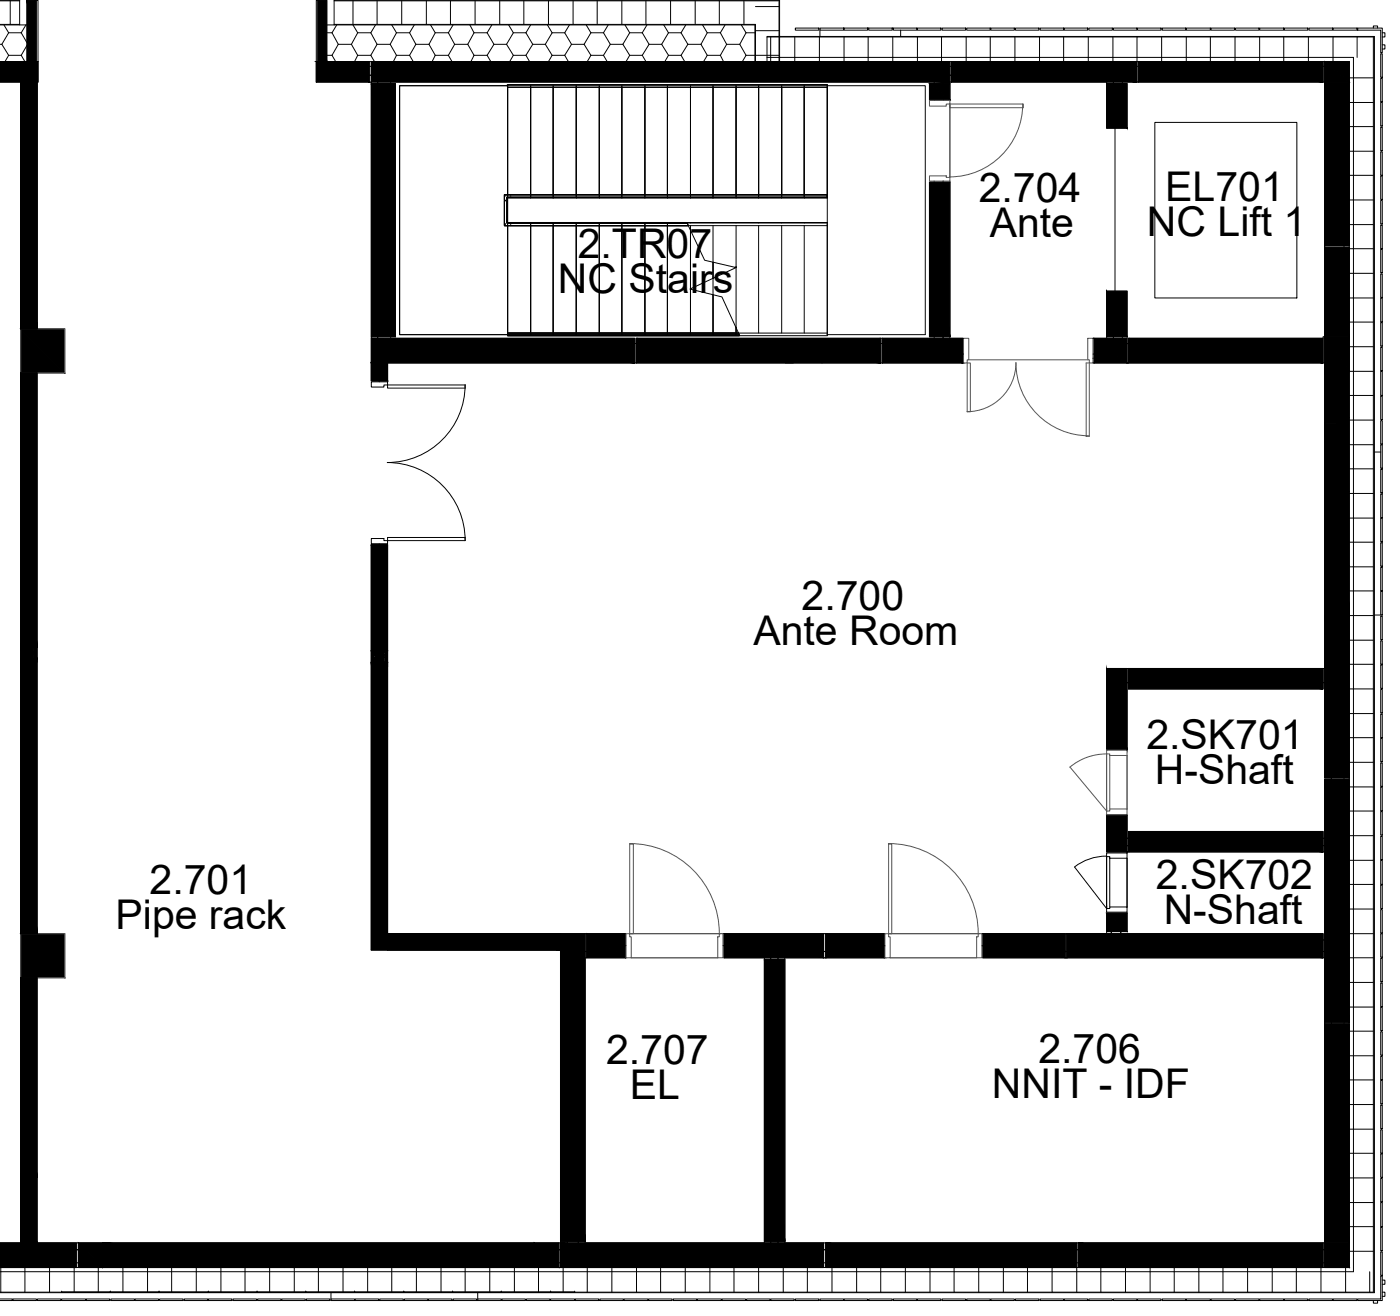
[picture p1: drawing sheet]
<svg xmlns="http://www.w3.org/2000/svg" width="113mm" height="106mm" viewBox="0 0 113 106" stroke-linecap="round" stroke-linejoin="round" font-family="sans-serif">
<defs><g id="words">
<g font-size="3.3">
<text x="79.1" y="16.3">2.704</text>
<text x="94.1" y="16.2">EL701</text>
<text x="45.1" y="23.6">NC Stairs</text>
<text x="46.7" y="20.8">2.TR07</text>
<text x="79.9" y="19.2">Ante</text>
<text x="92.6" y="19.1">NC Lift 1</text>
<text x="60.9" y="52.1">Ante Room</text>
<text x="64.7" y="49.3">2.700</text>
<text x="92.6" y="60.5">2.SK701</text>
<text x="93.3" y="63.3">H-Shaft</text>
<text x="93.4" y="71.8">2.SK702</text>
<text x="9.3" y="75.1">Pipe rack</text>
<text x="12.1" y="72.2">2.701</text>
<text x="94" y="74.6">N-Shaft</text>
<text x="49" y="85.9">2.707</text>
<text x="50.9" y="88.8">EL</text>
<text x="80.1" y="88.7">NNIT - IDF</text>
<text x="83.9" y="85.8">2.706</text>
</g>
</g></defs>
<!-- layer: 0 -->
<g fill="#000" stroke="#000" stroke-width=".08">
<path d="M-.1 5l3.2 1.6v-1.6zM-.1 5l3.2 1.6h-3.2z"/>
<path d="M25.5 5l4.3 1.6v-1.6zM25.5 5l4.3 1.6h-4.3z"/>
<path d="M30 6.8l1.9 20.4v-20.4zM30 6.8l1.9 20.4h-1.9z"/>
<path d="M30 5l46.7 1.6v-1.6zM30 5l46.7 1.6h-46.7z"/>
<path d="M75.1 6.8l1.6 1.3v-1.3zM75.1 6.8l1.6 1.3h-1.6z"/>
<path d="M75.1 14.7l1.6 12.5v-12.5zM75.1 14.7l1.6 12.5h-1.6z"/>
<path d="M89.4 6.8l1.6 3.6v-3.6zM89.4 6.8l1.6 3.6h-1.6z"/>
<path d="M76.9 5l14.9 1.6v-1.6zM76.9 5l14.9 1.6h-14.9z"/>
<path d="M91.9 5l15 1.6v-1.6zM91.9 5l15 1.6h-15z"/>
<path d="M107 5l2 1.6v-1.6zM107 5l2 1.6h-2z"/>
<path d="M107 6.6l2 13.2v-13.2zM107 6.6l2 13.2h-2z"/>
<path d="M107 20l2 7.2v-7.2zM107 20l2 7.2h-2z"/>
<path d="M30 27.3l21.3 2v-2zM30 27.3l21.3 2h-21.3z"/>
<path d="M51.4 27.3l19.7 2v-2zM51.4 27.3l19.7 2h-19.7z"/>
<path d="M71.3 27.3l6.4 2v-2zM71.3 27.3l6.4 2h-6.4z"/>
<path d="M89.4 23.5l1.6 3.7v-3.7zM89.4 23.5l1.6 3.7h-1.6z"/>
<path d="M88.4 27.3l2.6 2v-2zM88.4 27.3l2.6 2h-2.6z"/>
<path d="M91.2 27.3l15.7 2v-2zM91.2 27.3l15.7 2h-15.7z"/>
<path d="M107 27.2l2 2.8v-2.8zM107 27.2l2 2.8h-2z"/>
<path d="M89.4 54l1.6 6.5v-6.5zM89.4 54l1.6 6.5h-1.6z"/>
<path d="M91.2 54l15.7 1.6v-1.6zM91.2 54l15.7 1.6h-15.7z"/>
<path d="M107 49.7l2 13.1v-13.1zM107 49.7l2 13.1h-2z"/>
<path d="M45.3 75.4l2 24.9v-24.9zM45.3 75.4l2 24.9h-2z"/>
<path d="M47.4 75.4l3.1 2v-2zM47.4 75.4l3.1 2h-3.1z"/>
<path d="M61.7 77.5l1.7 22.8v-22.8zM61.7 77.5l1.7 22.8h-1.7z"/>
<path d="M58.5 75.4l8 2v-2zM58.5 75.4l8 2h-8z"/>
<path d="M66.7 75.4l4.7 2v-2zM66.7 75.4l4.7 2h-4.7z"/>
<path d="M79.4 75.4l6.6 2v-2zM79.4 75.4l6.6 2h-6.6z"/>
<path d="M89.4 65.9l1.6 2.9v-2.9zM89.4 65.9l1.6 2.9h-1.6z"/>
<path d="M89.4 73.8l1.6 1.4v-1.4zM89.4 73.8l1.6 1.4h-1.6z"/>
<path d="M91.2 67.2l15.7 1.6v-1.6zM91.2 67.2l15.7 1.6h-15.7z"/>
<path d="M86.2 75.4l20.7 2v-2zM86.2 75.4l20.7 2h-20.7z"/>
<path d="M107 63l2 19.6v-19.6zM107 63l2 19.6h-2z"/>
<path d="M107 82.7l2 17.7v-17.7zM107 82.7l2 17.7h-2z"/>
<path d="M-.1 100.4l6.3 2v-2zM-.1 100.4l6.3 2h-6.3z"/>
<path d="M6.3 100.4l2 2v-2zM6.3 100.4l2 2h-2z"/>
<path d="M8.3 100.4l34.9 2v-2zM8.3 100.4l34.9 2h-34.9z"/>
<path d="M43.2 100.4l1.9 2v-2zM43.2 100.4l1.9 2h-1.9z"/>
<path d="M45.3 100.4l21.2 2v-2zM45.3 100.4l21.2 2h-21.2z"/>
<path d="M66.7 100.4l20.3 2v-2zM66.7 100.4l20.3 2h-20.3z"/>
<path d="M87.1 100.4l19.8 2v-2zM87.1 100.4l19.8 2h-19.8z"/>
<path d="M107 100.4l2 2v-2zM107 100.4l2 2h-2z"/>
</g>
<!-- layer: A-WALL -->
<g fill="none" stroke="#000" stroke-width=".08">
<path d="M1.6 0v2M2.2 5v-5h.9v5h-3.1h3.1v1.6h-3.2M2.9 0v5M25.5 5h4.3v1.6h-4.3zM25.6 0v5M25.7 0v5M26.4 5v-5h-.9v5h83.5v97.4M26.4 2h34.6v3M27 2v-2h36v5M27 2h34v3M27 .1h35.9v4.9M30 6.8h1.9v20.4h-1.9z"/>
<path d="M30 5h46.7v1.6h-46.7zM62 5v-2.1h49v101.5h-111M62 3h48.9v101.4h-110.9M62 4.6h47.3v98.1h-109.3M75.1 14.7h1.6v12.5h-1.6zM75.1 6.8h1.6v1.3h-1.6zM76.9 5h14.9v1.6h-14.9zM91.9 5h15v1.6h-15zM107 20h2v10h-2zM107 5h2v14.8h-2zM110.9 2.3v-.2h.4v.2M111.7 3.6h.2v.4h-.2"/>
<path d="M111.7 2.6h.2v.4h-.2M30 27.3h21.3v2h-21.3zM51.4 27.3h19.7v2h-19.7zM108 30v19.7M109 30h-2v19.7h2M107 49.7h2v13.1h-2zM45.3 75.4h2v24.9h-2zM61.7 77.5h1.7v22.8h-1.7zM107 63h2v19.6h-2zM107 82.7h2v19.7h-2zM0 100.4h6.2v2h-6.3h109.1M6.3 102.4v-2h2v2"/>
<path d="M8.3 100.4h34.9M43.2 100.4h1.9v2h-1.9zM45.3 100.4h21.2v2h-21.2zM66.7 100.4h20.3v2h-20.3zM87.1 100.4h19.8v2h-19.8zM110.9 105.1v.2h.4v-.2M111.7 103.4h.2v.3h-.2M111.7 104.4h.2v.3h-.2"/>
</g>
<!-- layer: A-FLOR -->
<g fill="none" stroke="#000" stroke-width=".08">
<path d="M29.8 6.6h.2v.2M29.8 6.1h.2M29.8 5.4h.2M30.5 6.6v.2M31.6 6.6v.2M75.5 6.6v.2M75.5 8.1h.1M75.5 14.6v.1M76.2 6.6v.2M76.2 8.1h.1M76.2 14.6v.1M76.7 6.1h.2"/>
<path d="M76.7 5.4h.2M76.7 8.1h.1M76.7 8.4v5.9M76.7 14.6v.1M76.9 6.6h-.2v.2M89.4 6.6v.2M89.9 6.6v.2M90.1 10.4v13.1M90.7 6.6v.2M91.8 6.6h.1M91.8 5.4h.1M106.9 6.6h.1"/>
<path d="M106.9 5.4h.1M107 19.8v.2M108.6 19.8v.2M30 27.2v.1M30.5 27.2v.1M30.6 30.8h.1M31.6 27.2v.1M51.3 27.8h.1M51.3 29.3h.1M71.1 27.8h.2M71.1 29.3h.2M75.5 27.2v.1"/>
<path d="M76.2 27.2v.1M76.7 27.2v.1M77.7 28.9h.1M77.7 29.3h.1M77.7 28.6h.1M77.7 27.3h.1M88.3 28.9h.1M88.3 29.3h.1M88.3 28.6h.1M88.3 27.3h.1M89.4 27.2v.1M89.9 27.2v.1"/>
<path d="M90.7 27.2v.1M91 27.8h.2M91 29.3h.2M106.9 29.3h.1M107 27.2h-.1v.1M30.6 43.9v.1M91 55.1h.2M91 54h.2M106.9 55.1h.1M106.9 54h.1M47.3 76.9h.1M47.3 77.4h.1"/>
<path d="M47.3 75.4h.1M50.5 76.4h.1M58.4 76.4h.1M61.7 77.4v.1M62.3 77.4v.1M62.8 77.4v.1M63.4 77.4v.1M66.5 76.9h.2M66.5 77.4h.2M66.5 75.4h.2M71.4 76.4h.1M79.3 76.4h.1"/>
<path d="M86 76.9h.2M86 77.4h.2M89.4 75.2v.2h-10M89.8 75.2v.2M90.5 75.2v.2M91 67.7h.2M91 68.3h.2M91 60.5v.1M91 65.8v.1M91 68.8v.1M91 73.7v.1M106.9 76.9h.1"/>
<path d="M106.9 67.7h.1M106.9 68.3h.1M106.9 75.9h.1M106.9 68.8h.1M106.9 77.4h.1M107.5 62.8v.2M108.6 62.8v.2M107 82.6v.1M107.5 82.6v.1M108.6 82.6v.1M6.2 100.9h.1M6.2 102h.1"/>
<path d="M6.2 100.4h.1M45.1 100.9h.2M45.1 102h.2M45.3 100.3v.1h-.2M45.8 100.3v.1M46.7 100.3v.1M47.3 100.3v.1M61.7 100.3v.1M62.3 100.3v.1M62.8 100.3v.1M63.4 100.3v.1M66.5 100.9h.2"/>
<path d="M66.5 102h.2M66.5 100.4h.2M87 100.9h.1M87 102h.1M87 100.4h.1M106.9 100.9h.1M106.9 102h.1M106.9 100.4h.1"/>
</g>
<!-- layer: I-WALL -->
<g fill="none" stroke="#000" stroke-width=".08">
<path d="M89.4 6.8h1.6v3.6h-1.6zM1.7 26.6v-20h1.3v20M1.7 30.1v45.3M3 30.1v45.3M30 29.3h1.3v1.5h-1.3zM71.3 27.3h6.4v2h-6.4zM88.4 27.3h2.6v2h-2.6zM89.4 23.5h1.6v3.7h-1.6zM91.2 27.3h15.7v2h-15.7zM30 44h1.3v31.4h14v1.3h-15.3zM89.4 54h1.6v6.5h-1.6zM91.2 54h15.7v1.6h-15.7z"/>
<path d="M1.7 79v21.4h1.3v-21.4M47.4 75.4h3.1v2h-3.1zM58.5 75.4h8v2h-8zM66.7 75.4h4.7v2h-4.7zM79.4 75.4h6.6v2h-6.6zM86.2 75.4h20.7v2h-20.7zM89.4 73.8h1.6v1.4h-1.6zM89.4 65.9h1.6v2.9h-1.6zM91.2 67.2h15.7v1.6h-15.7z"/>
</g>
<!-- layer: S-COLS -->
<g fill="#000" stroke="#000" stroke-width=".08">
<path d="M1.7 26.6l3.5 3.5v-3.5zM1.7 26.6l3.5 3.5h-3.5z"/>
<path d="M1.7 75.4l3.5 3.6v-3.6zM1.7 75.4l3.5 3.6h-3.5z"/>
</g>
<path d="M1.7 26.6h3.5v3.5h-3.5zM1.7 75.4h3.5v3.6h-3.5z" fill="none" stroke="#545454" stroke-width=".08"/>
<!-- layer: A-WALL-PATT -->
<g fill="none" stroke="#000" stroke-width=".08">
<path d="M-.1 3.6h.2M.1 3.6l.6 .9M.3 2l.4 .6M.7 2.6h1M.7 4.5h1M.7 2.6l-.6 1M.7 4.5l-.3 .5M1.7 4.5l.3 .5M1.7 2.6l.5 .9M2.1 2l-.4 .6M2.2 3.7l-.5 .8M26.4 2.6h.4"/>
<path d="M26.4 4.5h.4M26.8 4.5l.3 .5M26.8 2.6l.5 1M27.2 2l-.4 .6M27.3 3.6h1.1M27.3 3.6l-.5 .9M28.4 3.6l.5 .9M28.5 2l.4 .6M28.9 2.6h1.1M28.9 4.5h1.1M28.9 2.6l-.5 1M28.9 4.5l-.3 .5"/>
<path d="M30 4.5l.2 .5M30 2.6l.5 1M30.3 2l-.3 .6M30.5 3.6h1M30.5 3.6l-.5 .9M31.5 3.6l.5 .9M31.6 2l.4 .6M32 2.6h1.1M32 4.5h1.1M32 2.6l-.5 1M32 4.5l-.2 .5M33.1 4.5l.3 .5"/>
<path d="M33.1 2.6l.5 1M33.5 2l-.4 .6M33.6 3.6h1.1M33.6 3.6l-.5 .9M34.7 3.6l.5 .9M34.8 2l.4 .6M35.2 2.6h1M35.2 4.5h1M35.2 2.6l-.5 1M35.2 4.5l-.3 .5M36.2 4.5l.3 .5M36.2 2.6l.5 1"/>
<path d="M36.6 2l-.4 .6M36.7 3.6h1.1M36.7 3.6l-.5 .9M37.8 3.6l.5 .9M38 2l.3 .6M38.3 2.6h1M38.3 4.5h1M38.3 2.6l-.5 1M38.3 4.5l-.3 .5M39.3 4.5l.3 .5M39.3 2.6l.6 1M39.7 2l-.4 .6"/>
<path d="M39.9 3.6h1M39.9 3.6l-.6 .9M40.9 3.6l.6 .9M41.1 2l.4 .6M41.5 2.6h1M41.5 4.5h1M41.5 2.6l-.6 1M41.5 4.5l-.3 .5M42.5 4.5l.3 .5M42.5 2.6l.5 1M42.9 2l-.4 .6M43 3.6h1"/>
<path d="M43 3.6l-.5 .9M44 3.6l.6 .9M44.2 2l.4 .6M44.6 2.6h1M44.6 4.5h1M44.6 2.6l-.6 1M44.6 4.5l-.3 .5M45.6 4.5l.3 .5M45.6 2.6l.6 1M46 2l-.4 .6M46.2 3.6h1M46.2 3.6l-.6 .9"/>
<path d="M47.2 3.6l.5 .9M47.4 2l.3 .6M47.7 2.6h1M47.7 4.5h1M47.7 2.6l-.5 1M47.7 4.5l-.3 .5M48.7 4.5l.3 .5M48.7 2.6l.6 1M49.1 2l-.4 .6M49.3 3.6h1M49.3 3.6l-.6 .9M50.3 3.6l.6 .9"/>
<path d="M50.5 2l.4 .6M50.9 2.6h1M50.9 4.5h1M50.9 2.6l-.6 1M50.9 4.5l-.3 .5M51.9 4.5l.3 .5M51.9 2.6l.5 1M52.3 2l-.4 .6M52.4 3.6h1M52.4 3.6l-.5 .9M53.4 3.6l.6 .9M53.6 2l.4 .6"/>
<path d="M54 2.6h1M54 4.5h1M54 2.6l-.6 1M54 4.5l-.3 .5M55 4.5l.3 .5M55 2.6l.6 1M55.4 2l-.4 .6M55.6 3.6h1M55.6 3.6l-.6 .9M56.6 3.6l.5 .9M56.7 2l.4 .6M57.1 2.6h1.1"/>
<path d="M57.1 4.5h1.1M57.1 2.6l-.5 1M57.1 4.5l-.3 .5M58.2 4.5l.2 .5M58.2 2.6l.5 1M58.6 2l-.4 .6M58.7 3.6h1.1M58.7 3.6l-.5 .9M59.8 3.6l.5 .9M59.9 2l.4 .6M60.3 2.6h.7M60.3 4.5h.7"/>
<path d="M60.3 2.6l-.5 1M60.3 4.5l-.3 .5M61 4.5h1.9M61 2.5h1.9M61 .5h1.9M62.3 3v2M64.2 3v2M66.2 3v2M68.2 3v2M70.1 3v2M72.1 3v2M74.1 3v2"/>
<path d="M76.1 3v2M78 3v2M80 3v2M82 3v2M84 3v2M85.9 3v2M87.9 3v2M89.9 3v2M91.8 3v2M93.8 3v2M95.8 3v2M97.8 3v2"/>
<path d="M99.8 3v2M101.7 3v2M103.7 3v2M105.7 3v2M107.7 3v2M109 18.1h1.9M109 16.2h1.9M109 14.2h1.9M109 12.2h1.9M109 10.2h1.9M109 8.3h1.9M109 6.3h1.9"/>
<path d="M109.6 3v1.6M109 39.9h1.9M109 37.9h1.9M109 35.9h1.9M109 33.9h1.9M109 31.9h1.9M109 30h1.9M109 28h1.9M109 26h1.9M109 24.1h1.9M109 22.1h1.9M109 20.1h1.9"/>
<path d="M109 33.7l-2 2M109 39.7l-2 2M109 59.6h1.9M109 57.6h1.9M109 55.6h1.9M109 53.7h1.9M109 51.7h1.9M109 49.7h1.9M109 47.7h1.9M109 45.8h1.9M109 43.8h1.9M109 41.8h1.9"/>
<path d="M109 45.7l-2 1.9M109 79.4h1.9M109 77.4h1.9M109 75.4h1.9M109 73.4h1.9M109 71.4h1.9M109 69.5h1.9M109 67.5h1.9M109 65.5h1.9M109 63.6h1.9M109 61.6h1.9M109 99.1h1.9"/>
<path d="M109 97.1h1.9M109 95.1h1.9M109 93.2h1.9M109 91.2h1.9M109 89.2h1.9M109 87.2h1.9M109 85.3h1.9M109 83.3h1.9M109 81.3h1.9M.1 102.4v2M2 102.4v2M4 102.4v2"/>
<path d="M6 102.4v2M7.9 102.4v2M9.9 102.4v2M11.9 102.4v2M13.9 102.4v2M15.9 102.4v2M17.8 102.4v2M19.8 102.4v2M21.8 102.4v2M23.8 102.4v2M25.7 102.4v2M27.7 102.4v2"/>
<path d="M29.7 102.4v2M31.6 102.4v2M33.6 102.4v2M35.6 102.4v2M37.6 102.4v2M39.6 102.4v2M41.6 102.4v2M43.5 102.4v2M45.5 102.4v2M47.4 102.4v2M49.4 102.4v2M51.4 102.4v2"/>
<path d="M53.4 102.4v2M55.4 102.4v2M57.3 102.4v2M59.3 102.4v2M61.3 102.4v2M63.3 102.4v2M65.2 102.4v2M67.2 102.4v2M69.2 102.4v2M71.1 102.4v2M73.1 102.4v2M75.1 102.4v2"/>
<path d="M77.1 102.4v2M79.1 102.4v2M81 102.4v2M83 102.4v2M85 102.4v2M87 102.4v2M88.9 102.4v2M90.9 102.4v2M92.9 102.4v2M94.8 102.4v2M96.8 102.4v2M98.8 102.4v2"/>
<path d="M100.8 102.4v2M102.8 102.4v2M104.7 102.4v2M106.7 102.4v2M108.7 102.4v2M109 101.1h1.9M110.6 102.7v1.7"/>
</g>
<!-- layer: A-DOOR -->
<path d="M82.6 8.4a5.9 5.9 0 0 1-5.9 5.9M78.3 29.1h9.6M50.8 68.1a7.3 7.3 0 0 1 7.3 7.3M50.9 75.4h7.3M51 77.4h7M71.8 68.1a7.3 7.3 0 0 1 7.2 7.3M71.8 75.4h7.3M71.9 77.4h7M89.4 60.9a4.6 4.6 0 0 0-3 1.1M89.4 60.9v4.6l-3-3.5M91 61v4.3" fill="none" stroke="#545454" stroke-width=".08"/>
<!-- layer: A-DOOR-FRAM -->
<g fill="none" stroke="#545454" stroke-width=".08">
<path d="M75.1 14.2h1.3v.1h.3v.3h-1.6zM75.1 8.1h1.6v.3h-.3v.2h-1.3zM76.7 8.4h6v.3h-6zM77.8 27.3h.5v1.8h-.2v.2h-.3zM78.1 33.3a4 4 0 0 0 4-4 5.9 5.9 0 0 0 5.9 5.9M78.1 29.3h.3v4h-.3zM87.7 29.3h.3v5.9h-.3zM87.9 27.3h.4v2h-.3v-.2h-.1zM50.6 75.4h.3v.3h.1v1.7h-.4zM50.9 68.2h.3v7.2h-.3zM58.1 75.4h.3v2h-.4v-1.7h.1zM71.5 75.4h.3v.3h.1v1.7h-.4z"/>
<path d="M71.8 68.2h.2v7.2h-.2zM79 75.4h.3v2h-.4v-1.7h.1zM89.4 65.5h.2v-.2h1.4v.5h-1.6zM89.4 60.6h1.6v.4h-1.4v-.1h-.2zM89.4 60.9v4.6M89.6 61v4.3M91 61v4.3"/>
</g>
<!-- layer: A-WALL-PATT -->
<g fill="#000" stroke="#000" stroke-width=".08">
<path d="M1.7 95.1h1.3v5.3z"/>
<path d="M2.2 0l.7 5v-5zM2.2 0l.7 5h-.7z"/>
<path d="M25.7 0l.7 5v-5zM25.7 0l.7 5h-.7z"/>
<path d="M1.7 6.6l1.3 20v-20zM1.7 6.6l1.3 20v-20zM1.7 6.6l1.3 20h-1.3zM1.7 6.6l1.3 20h-1.3z"/>
<path d="M1.7 30.1l1.3 22.2v-22.2zM1.7 30.1l1.3 22.2h-1.3z"/>
<path d="M1.7 30.1l1.3 22.2v-22.2zM1.7 30.1l1.3 22.2h-1.3z"/>
<path d="M30 29.3l1.3 1.5v-1.5zM30 29.3l1.3 1.5h-1.3z"/>
<path d="M30 29.3l1.3 1.5v-1.5zM30 29.3l1.3 1.5h-1.3z"/>
<path d="M107 30l1 4.2v-4.2zM107 30l1 4.2h-1z"/>
<path d="M107 34.2l1 15.5v-15.5zM107 34.2l1 15.5h-1z"/>
<path d="M108 30l1 19.7v-19.7zM108 30l1 19.7h-1z"/>
<path d="M1.7 52.3l.2 .9v-.9zM1.7 52.3l.2 .9h-.2z"/>
<path d="M1.7 52.3l.2 .9v-.9zM1.7 52.3l.2 .9h-.2z"/>
<path d="M2 52.8h.7zM2 52.8h.7z"/>
<path d="M2 52.8h.7zM2 52.8h.7z"/>
<path d="M1.9 52.3l.8 .3v-.3zM1.9 52.3l.8 .3h-.8z"/>
<path d="M1.9 52.6l.8 .1v-.1zM1.9 52.6l.8 .1h-.7z"/>
<path d="M2 52.7h.7zM2 52.7h.6z"/>
<path d="M2 52.8l.7 .1zM2 52.8l.7 .1z"/>
<path d="M1.9 52.9l.8 .3v-.3zM1.9 52.9l.8 .3h-.8z"/>
<path d="M1.9 52.3l.8 .3v-.3zM1.9 52.3l.8 .3h-.8z"/>
<path d="M1.9 52.6l.8 .1v-.1zM1.9 52.6l.8 .1h-.7z"/>
<path d="M2 52.7h.7zM2 52.7h.6z"/>
<path d="M2 52.8l.7 .1zM2 52.8l.7 .1z"/>
<path d="M1.9 52.9l.8 .3v-.3zM1.9 52.9l.8 .3h-.8z"/>
<path d="M2.8 52.3l.2 .9v-.9zM2.8 52.3l.2 .9h-.2z"/>
<path d="M1.7 53.2l1.3 22.2v-22.2zM1.7 53.2l1.3 22.2h-1.3z"/>
<path d="M2.8 52.3l.2 .9v-.9zM2.8 52.3l.2 .9h-.2z"/>
<path d="M1.7 53.2l1.3 22.2v-22.2zM1.7 53.2l1.3 22.2h-1.3z"/>
<path d="M30 52.6l.2 .9v-.9zM30 52.6l.2 .9h-.2z"/>
<path d="M30 52.6l.2 .9v-.9zM30 52.6l.2 .9h-.2z"/>
<path d="M30.3 53l.7 .1zM30.3 53l.7 .1z"/>
<path d="M30.3 53l.7 .1zM30.3 53l.7 .1z"/>
<path d="M30.2 52.6l.8 .3v-.3zM30.2 52.6l.8 .3h-.8z"/>
<path d="M30.2 52.9l.8 .1v-.1zM30.2 52.9l.8 .1h-.7z"/>
<path d="M30.3 53h.7zM30.3 53h.6z"/>
<path d="M30.3 53.1h.7zM30.3 53.1h.7z"/>
<path d="M30.2 53.1l.8 .4v-.4zM30.2 53.1l.8 .4h-.8z"/>
<path d="M30.2 52.6l.8 .3v-.3zM30.2 52.6l.8 .3h-.8z"/>
<path d="M30.2 52.9l.8 .1v-.1zM30.2 52.9l.8 .1h-.7z"/>
<path d="M30.3 53h.7zM30.3 53h.6z"/>
<path d="M30.3 53.1h.7zM30.3 53.1h.7z"/>
<path d="M30.2 53.1l.8 .4v-.4zM30.2 53.1l.8 .4h-.8z"/>
<path d="M30 44l1.3 8.6v-8.6zM30 44l1.3 8.6h-1.3z"/>
<path d="M31.1 52.6l.2 .9v-.9zM31.1 52.6l.2 .9h-.2z"/>
<path d="M30 53.5l1.3 23.2v-23.2zM30 53.5l1.3 23.2h-1.3z"/>
<path d="M30 44l1.3 8.6v-8.6zM30 44l1.3 8.6h-1.3z"/>
<path d="M31.1 52.6l.2 .9v-.9zM31.1 52.6l.2 .9h-.2z"/>
<path d="M30 53.5l1.3 23.2v-23.2zM30 53.5l1.3 23.2h-1.3z"/>
<path d="M1.7 79l1.3 16.1v-16.1zM1.7 79l1.3 16.1h-1.3z"/>
<path d="M1.7 79l1.3 16.1v-16.1zM1.7 79l1.3 16.1h-1.3zM1.7 95.1l1.3 5.3v-5.3zM1.7 95.1l1.3 5.3h-1.3zM1.7 95.1l1.3 5.3h-1.3z"/>
<path d="M31.3 75.4l14 1.3v-1.3zM31.3 75.4l14 1.3v-1.3zM31.3 75.4l14 1.3h-14zM31.3 75.4l14 1.3h-14z"/>
</g>
<!-- layer: S-STRS -->
<g fill="none" stroke="#000" stroke-width=".08">
<path d="M41 6.9h-8.7v20.1h8.7M41 7.1v8.6M41 15.9v2.1M41 18.2v8.8M41 16h25.8M41 18h25.8M42.9 7.1v8.6M42.9 15.9v.1M42.9 18h.1M42.9 18.2v8.8M44.7 7.1v8.6M44.7 15.9v.1"/>
<path d="M44.7 18h.1M44.7 18.2v8.8M46.5 7.1v8.6M46.5 15.9v.1M46.5 18h.1M46.5 18.2v8.8M48.4 7.1v8.6M48.4 15.9v.1M48.4 18h.1M48.4 18.2v8.8M50.2 7.1v8.6M50.2 15.9v.1"/>
<path d="M50.2 18h.1M50.2 18.2v8.8M52.1 7.1v8.6M52.1 15.9v.1M52.1 18h.1M52.1 18.2v8.8M53.9 7.1v8.6M53.9 15.9v.1M53.9 18h.1M53.9 18.2v8.8M55.8 18.2v8.8M55.8 7.1v8.6"/>
<path d="M55.8 15.9v.1M55.8 18h.1M57.6 7.1v8.6M57.6 15.9v.1M57.6 18h.1M57.6 18.2v8.8M59.5 7.1v8.6M59.5 15.9v.1M59.5 18h.1M59.5 18.2v8.8M61.3 7.1v8.6M61.3 15.9v.1"/>
<path d="M61.3 18h.1M61.3 18.2v8.7M63.1 7.1v8.6M63.1 15.9v.1M63.1 18h.1M63.1 18.2v8.7M65 7.1v8.6M65 15.9v.1M65 18h.1M65 18.2v8.7M66.8 6.9h7.9v20.1h-7.9M66.8 7.1v8.6"/>
<path d="M66.8 15.9v2.1M66.8 18.2v8.7M41 27h18.7M55.8 23.3h.1"/>
</g>
<!-- layer: S-STRS-MBND -->
<g fill="none" stroke="#000" stroke-width=".08">
<path d="M41 6.9h-8.7v20.1h8.7M41 18h14.5l1.4 3 2.6 .6-3.8 1.7 2.6 .7 1.4 3h-18.7M41 6.9v20.1M41 6.9h25.8v9.1h-25.8M42.9 6.9v9.1M42.9 18v9M44.7 6.9v9.1M44.7 18v9M46.5 6.9v9.1M46.5 18v9M48.4 6.9v9.1M48.4 18v9"/>
<path d="M50.2 6.9v9.1M50.2 18v9M52.1 6.9v9.1M52.1 18v9M53.9 6.9v9.1M53.9 18v9M55.8 18.5v8.5M55.8 6.9v9.1M57.6 6.9v9.1M59.5 6.9v9.1M61.3 6.9v9.1M63.1 6.9v9.1"/>
<path d="M65 6.9v9.1M57.6 21.2v1.3M57.6 23.8v3.2M59.5 21.6h.1M59.5 26.4v.6"/>
</g>
<!-- layer: A-GLAZ-CURT -->
<g fill="none" stroke="#000" stroke-width=".08">
<path d="M64.2 2.3h1.9v.1h-1.9zM66.2 2.3h1.9v.1h-1.9zM68.2 2.3h1.9v.1h-1.9zM70.2 2.3h1.9v.1h-1.9zM72.2 2.3h1.9v.1h-1.9zM74.1 2.3h1.9v.1h-1.9zM76.1 2.3h1.9v.1h-1.9zM78.1 2.3h1.9v.1h-1.9zM80 2.3h1.9v.1h-1.9zM82 2.3h1.9v.1h-1.9zM84 2.3h1.9v.1h-1.9zM86 2.3h1.9v.1h-1.9z"/>
<path d="M87.9 2.3h2v.1h-2zM89.9 2.3h1.9v.1h-1.9zM91.9 2.3h1.9v.1h-1.9zM93.9 2.3h1.9v.1h-1.9zM95.8 2.3h2v.1h-2zM97.8 2.3h1.9v.1h-1.9zM99.8 2.3h1.9v.1h-1.9zM101.7 2.3h2v.1h-2zM103.7 2.3h1.9v.1h-1.9zM105.7 2.3h1.9v.1h-1.9zM107.7 2.3h1.9v.1h-1.9zM111.5 4.3h.2v1.9h-.2z"/>
<path d="M111.5 18.2h.2v1.9h-.2zM111.5 16.2h.2v1.9h-.2zM111.5 14.2h.2v1.9h-.2zM111.5 12.3h.2v1.9h-.2zM111.5 10.3h.2v1.9h-.2zM111.5 8.3h.2v1.9h-.2zM111.5 6.3h.2v1.9h-.2zM111.5 39.9h.2v1.9h-.2zM111.5 37.9h.2v1.9h-.2zM111.5 35.9h.2v1.9h-.2zM111.5 34h.2v1.9h-.2zM111.5 32h.2v1.9h-.2z"/>
<path d="M111.5 30h.2v1.9h-.2zM111.5 28h.2v2h-.2zM111.5 26.1h.2v1.9h-.2zM111.5 24.1h.2v1.9h-.2zM111.5 22.1h.2v1.9h-.2zM111.5 20.1h.2v1.9h-.2zM111.5 59.6h.2v1.9h-.2zM111.5 57.7h.2v1.9h-.2zM111.5 55.7h.2v1.9h-.2zM111.5 53.7h.2v1.9h-.2zM111.5 51.8h.2v1.9h-.2zM111.5 49.8h.2v1.9h-.2z"/>
<path d="M111.5 47.8h.2v1.9h-.2zM111.5 45.8h.2v1.9h-.2zM111.5 43.8h.2v1.9h-.2zM111.5 41.8h.2v2h-.2zM111.5 79.4h.2v1.9h-.2zM111.5 77.4h.2v1.9h-.2zM111.5 75.4h.2v1.9h-.2zM111.5 73.5h.2v1.9h-.2zM111.5 71.5h.2v1.9h-.2zM111.5 69.5h.2v1.9h-.2zM111.5 67.5h.2v1.9h-.2zM111.5 65.6h.2v1.9h-.2z"/>
<path d="M111.5 63.6h.2v1.9h-.2zM111.5 61.6h.2v1.9h-.2zM111.5 97.1h.2v2h-.2zM111.5 99.1h.2v1.9h-.2zM111.5 95.2h.2v1.9h-.2zM111.5 93.2h.2v1.9h-.2zM111.5 91.3h.2v1.9h-.2zM111.5 89.3h.2v1.9h-.2zM111.5 87.3h.2v1.9h-.2zM111.5 85.3h.2v1.9h-.2zM111.5 83.3h.2v1.9h-.2zM111.5 81.3h.2v2h-.2z"/>
<path d="M-.1 104.9h1.1v.2h-1.1M1 104.9h1.9v.2h-1.9zM3 104.9h1.9v.2h-1.9zM5 104.9h1.9v.2h-1.9zM5 104.4h.1M5 104.4h41.4M7 104.9h1.9v.2h-1.9zM8.9 104.4h.1M9 104.9h1.9v.2h-1.9zM10.9 104.9h1.9v.2h-1.9zM12.8 104.4h.1M12.9 104.9h1.9v.2h-1.9z"/>
<path d="M14.9 104.9h1.9v.2h-1.9zM16.8 104.9h1.9v.2h-1.9zM16.8 104.4h.1M18.8 104.9h1.9v.2h-1.9zM20.8 104.4h.1M20.8 104.9h1.9v.2h-1.9zM22.8 104.9h1.9v.2h-1.9zM24.7 104.4h.1M24.7 104.9h1.9v.2h-1.9zM26.7 104.9h1.9v.2h-1.9zM28.6 104.4h.1M28.7 104.9h1.9v.2h-1.9z"/>
<path d="M30.7 104.9h1.9v.2h-1.9zM32.6 104.4h.1M32.7 104.9h1.9v.2h-1.9zM34.6 104.9h1.9v.2h-1.9zM36.6 104.4h.1M36.6 104.9h1.9v.2h-1.9zM38.6 104.9h1.9v.2h-1.9zM40.5 104.4h.1M40.5 104.9h1.9v.2h-1.9zM42.5 104.9h1.9v.2h-1.9zM44.5 104.9h1.9v.2h-1.9zM44.5 104.4h.1"/>
<path d="M46.4 104.4h.1M46.5 104.9h1.9v.2h-1.9zM48.5 104.9h1.9v.2h-1.9zM50.4 104.9h1.9v.2h-1.9zM52.4 104.9h1.9v.2h-1.9zM54.4 104.9h1.9v.2h-1.9zM56.3 104.9h2v.2h-2zM58.3 104.9h1.9v.2h-1.9zM60.3 104.9h1.9v.2h-1.9zM62.3 104.9h1.9v.2h-1.9zM64.2 104.9h1.9v.2h-1.9zM66.2 104.9h1.9v.2h-1.9z"/>
<path d="M68.2 104.9h1.9v.2h-1.9zM70.2 104.9h1.9v.2h-1.9zM72.2 104.9h1.9v.2h-1.9zM74.1 104.9h1.9v.2h-1.9zM76.1 104.9h1.9v.2h-1.9zM78.1 104.9h1.9v.2h-1.9zM80 104.9h1.9v.2h-1.9zM82 104.9h1.9v.2h-1.9zM84 104.9h1.9v.2h-1.9zM86 104.9h1.9v.2h-1.9zM87.9 104.9h2v.2h-2zM89.9 104.9h1.9v.2h-1.9z"/>
<path d="M91.9 104.9h1.9v.2h-1.9zM93.9 104.9h1.9v.2h-1.9zM95.8 104.9h2v.2h-2zM97.8 104.9h1.9v.2h-1.9zM99.8 104.9h1.9v.2h-1.9zM101.7 104.9h2v.2h-2zM103.7 104.9h1.9v.2h-1.9zM105.7 104.9h1.9v.2h-1.9zM107.7 104.9h1.9v.2h-1.9zM111.5 101.1h.2v1.9h-.2z"/>
</g>
<!-- layer: A-DOOR-FRAM -->
<path d="M30 30.8h1.3v.3h-.3v.2h-1zM31.3 31.1h6.3v.2h-6.3zM37.6 31.1a6.3 6.3 0 0 1-6.3 6.3 6.3 6.3 0 0 1 6.3 6.2M30 43.5h1v.2h.3v.2h-1.3zM31.3 43.4h6.3v.3h-6.3zM89.4 73.4h.2v-.1h1.4v.4h-1.6zM89.4 68.9h1.6v.4h-1.4v-.1h-.2zM89.4 69.2v4.2M89.6 69.3v4M91 69.3v4" fill="none" stroke="#000" stroke-width=".08"/>
<!-- layer: A-DETL-THIN -->
<path d="M93.3 9.9h11.5v14.2h-11.5z" fill="none" stroke="#000" stroke-width=".08"/>
<!-- layer: A-DOOR -->
<path d="M89.4 69.2a4.2 4.2 0 0 0-2.6 .8M89.4 69.2v4.2l-2.6-3.4M91 69.3v4" fill="none" stroke="#000" stroke-width=".08"/>
<!-- layer: A-GENM -->
<path d="M109.7 2.3h2v2h-.2v-1.9h-1.8zM111.5 103.1h.2v2h-2v-.2h1.8z" fill="none" stroke="#000" stroke-width=".08"/>
<!-- layer: A-GLAZ -->
<g fill="none" stroke="#000" stroke-width=".08">
<path d="M66.2 2.4v.5M68.1 2.3h.1M70.1 2.3h.1M72.1 2.3h.1M72.8 2.4v.5M111 36.5h.5M111.7 37.8v.1M111.7 39.8v.1M111 49.7h.5M111.7 41.8h.1M111.7 43.8h.1M111.7 45.7v.1"/>
<path d="M111.7 47.7v.1M26.7 104.4v.5M28.6 105.1h.1M30.6 105.1h.1M32.6 105.1h.1M34.6 105.1h.1M36.5 105.1h.1M38.5 105.1h.1M38.6 104.4v.5"/>
</g>
<!-- layer: 0 -->
<g fill="none" stroke="#000" stroke-width=".08">
<path d="M-.1 2h2.3M-.1 0h1.7M-.1 2h1.7M-.1 .1h1.7M.8 .1v1.9M28.5 .1v1.9M30.5 .1v1.9M32.4 .1v1.9M34.4 .1v1.9M36.4 .1v1.9M38.4 .1v1.9M40.4 .1v1.9"/>
<path d="M42.3 .1v1.9M44.3 .1v1.9M46.3 .1v1.9M48.2 .1v1.9M50.2 .1v1.9M52.2 .1v1.9M54.2 .1v1.9M56.2 .1v1.9M58.1 .1v1.9M60.1 .1v1.9"/>
</g>
<!-- layer: A-FLOR-HRAL -->
<g fill="none" stroke="#000" stroke-width=".08">
<path d="M40.7 15.7h26.1v.2h-25.8v2.1h25.8v.2h-26.1zM40.7 16.2v2h.4M40.8 18.1h.1M40.8 16.2h.1M40.8 15.8l.1 .1M41 16.2v1.8h.1M41 6.8v.2M41 7.1h25.8M41 6.8h25.8M41 6.9v.1M41.3 18.1h.1M41.3 18h14.2"/>
<path d="M41.3 18.2h14.3M41.3 15.8v.1M55.5 18h-14.5v-2.1h25.8v-.2h-26.1v2.5h14.9M55.5 18l.1 .2M66.8 18.1v.1M66.8 6.8h-25.8v.3h25.8M66.8 6.8v.3M66.8 15.8v.1M66.8 15.9h-25.8v.2M66.8 15.7h-26.1v.4M41 26.9h25.8v.2h-25.8zM59.7 26.9v.2"/>
<path d="M66.8 27v.1"/>
</g>
<!-- layer: A-FLOR-HRAL-MBND -->
<path d="M55.5 18h-14.5v-2.1h25.8v-.2h-26.1v2.5h14.9M59.7 26.9h-18.7v.2h18.7" fill="none" stroke="#000" stroke-width=".08"/>
<use href="#words"/>
</svg>
